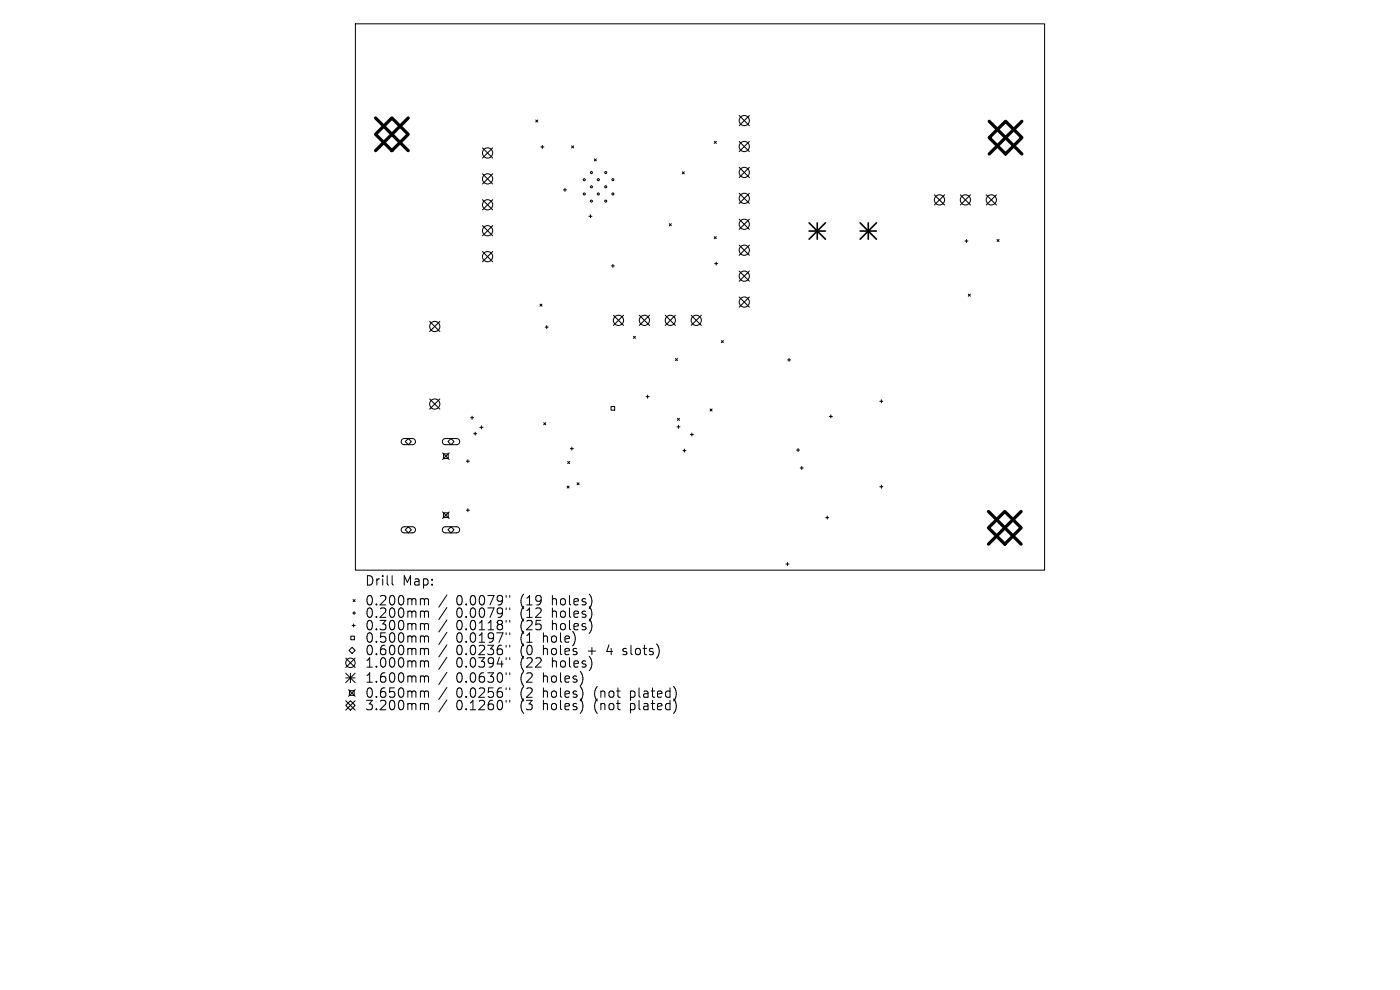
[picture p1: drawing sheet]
<svg xmlns="http://www.w3.org/2000/svg" width="297mm" height="210mm" viewBox="0 0 297 210" stroke-linecap="round" stroke-linejoin="round" font-family="sans-serif">
<defs><g id="words">
<g font-size="2.8">
<text x="77.3" y="124.5">Drill</text>
<text x="85.4" y="124.5">Map:</text>
<text x="77.3" y="128.7">0.200mm</text>
<text x="77.3" y="131.3">0.200mm</text>
<text x="96.8" y="128.7">0.0079&quot;</text>
<text x="96.8" y="131.3">0.0079&quot;</text>
<text x="110.5" y="128.7">(19</text>
<text x="110.5" y="131.3">(12</text>
<text x="117.4" y="128.7">holes)</text>
<text x="117.4" y="131.3">holes)</text>
<text x="77.3" y="134">0.300mm</text>
<text x="77.3" y="136.6">0.500mm</text>
<text x="96.8" y="134">0.0118&quot;</text>
<text x="96.8" y="136.6">0.0197&quot;</text>
<text x="110.5" y="134">(25</text>
<text x="110.5" y="136.6">(1</text>
<text x="115.5" y="136.6">hole)</text>
<text x="117.4" y="134">holes)</text>
<text x="77.3" y="139.3">0.600mm</text>
<text x="77.3" y="141.9">1.000mm</text>
<text x="96.8" y="139.3">0.0236&quot;</text>
<text x="96.8" y="141.9">0.0394&quot;</text>
<text x="110.5" y="139.3">(0</text>
<text x="110.5" y="141.9">(22</text>
<text x="115.5" y="139.3">holes</text>
<text x="117.4" y="141.9">holes)</text>
<text x="125.2" y="139.3">+</text>
<text x="129.4" y="139.3">4</text>
<text x="133" y="139.3">slots)</text>
<text x="77.3" y="145.1">1.600mm</text>
<text x="77.3" y="148.3">0.650mm</text>
<text x="96.8" y="145.1">0.0630&quot;</text>
<text x="96.8" y="148.3">0.0256&quot;</text>
<text x="110.5" y="145.1">(2</text>
<text x="110.5" y="148.3">(2</text>
<text x="115.5" y="145.1">holes)</text>
<text x="115.5" y="148.3">holes)</text>
<text x="126.5" y="148.3">(not</text>
<text x="134.4" y="148.3">plated)</text>
<text x="77.3" y="150.9">3.200mm</text>
<text x="96.8" y="150.9">0.1260&quot;</text>
<text x="110.5" y="150.9">(3</text>
<text x="115.5" y="150.9">holes)</text>
<text x="126.5" y="150.9">(not</text>
<text x="134.4" y="150.9">plated)</text>
</g>
</g></defs>
<g fill="none" stroke="#000" stroke-width=".21">
<path d="M75.4 5.1h146.2v115.9h-146.2zM83.2 122.1v1.7l.3 .3M89.5 127l.4 .1 .1 .2M89.5 129.6h.3l.2 .3M89.5 132.3h.3l.2 .3M89.5 134.9h.3l.2 .3M89.5 137.5l.4 .1 .1 .2M90 127.3l.3-.3 .5 .1 .1 1.2M90 127.3v1M90 129.9v1.1M90 132.6v1M90 135.2v1"/>
<path d="M90 137.8v1.1M90 129.9l.3-.3 .5 .1 .1 1.3M90 132.6l.3-.3 .5 .1 .1 1.2M90 135.2l.3-.3 .5 .1 .1 1.2M90 137.8l.3-.3 .5 .1 .1 1.3M94.8 126.2l-1.7 2.6M94.8 128.9l-1.7 2.5M94.8 131.5l-1.7 2.6M94.8 134.1l-1.7 2.6M94.8 136.8l-1.7 2.6M94.8 139.4l-1.7 2.6M107.4 126.3v.4"/>
<path d="M107.4 129v.3M107.4 131.6v.4M107.4 134.2v.4M107.4 136.9v.4M107.4 139.5v.4M108.1 126.3v.4M108.1 129v.3M108.1 131.6v.4M108.1 134.2v.4M108.1 136.9v.4M108.1 139.5v.4M132.1 138.8l.2 .1"/>
<path d="M132.2 137.6v.5M89.5 140.2h.3l.2 .3M89.5 143.4h.3l.2 .3M89.5 146.6l.4 .1 .1 .2M89.5 149.2l.4 .1 .1 .2M90 140.5v1M90 143.7v1M90 146.9v1M90 149.5v1.1M90 140.5l.3-.3 .5 .1 .1 1.2M90 143.7l.3-.3 .5 .1 .1 1.2M90 146.9l.3-.3 .5 .1 .1 1.2"/>
<path d="M90 149.5l.3-.3 .5 .1 .1 1.3M94.8 142.6l-1.7 2.6M94.8 145.8l-1.7 2.6M94.8 148.5l-1.7 2.5M107.4 142.7v.4M107.4 145.9v.4M107.4 148.6v.3M108.1 142.7v.4M108.1 145.9v.4M108.1 148.6v.3"/>
</g>
<g fill="none" stroke="#000" stroke-width=".22">
<path d="M102.4 31.4l2.1 2.1M102.4 36.9l2.1 2.1M104.5 31.4l-2.1 2.1M104.5 36.9l-2.1 2.1M113.7 25.5l.4 .4M114.1 25.5l-.4 .4M114.7 31.2h.7M115.1 30.8v.7M119.8 39.9v.7M121.3 31l.4 .4M121.7 31l-.4 .4M126.1 33.7l.4 .4"/>
<path d="M126.5 33.7l-.4 .4M144.7 36.5l.5 .4M145.2 36.5l-.5 .4M151.5 30l.5 .4M152 30l-.5 .4M156.8 24.5l2.2 2.2M156.8 30l2.2 2.2M156.8 35.5l2.2 2.2M159 24.5l-2.2 2.2M159 30l-2.2 2.2M159 35.5l-2.2 2.2M102.4 42.4l2.1 2.1"/>
<path d="M102.4 47.9l2.1 2.1M102.4 53.4l2.1 2.1M104.5 42.4l-2.1 2.1M104.5 47.9l-2.1 2.1M104.5 53.4l-2.1 2.1M119.5 40.3h.7M124.9 45.9h.7M125.3 45.6v.6M129.7 56.4h.6M130 56.1v.6M142 47.5l.4 .4M142.4 47.5l-.4 .4"/>
<path d="M151.5 50.2l.5 .4M151.6 55.9h.7M151.9 55.6v.6M152 50.2l-.5 .4M156.8 41l2.2 2.2M156.8 46.5l2.2 2.2M156.8 52l2.2 2.2M156.8 57.5l2.2 2.2M159 41l-2.2 2.2M159 46.5l-2.2 2.2M159 52l-2.2 2.2M159 57.5l-2.2 2.2"/>
<path d="M198.2 41.3l2.2 2.2M200.4 41.3l-2.2 2.2M203.7 41.3l2.2 2.2M204.7 51.1h.6M205 50.8v.7M205.9 41.3l-2.2 2.2M209.2 41.3l2.2 2.2M211.4 41.3l-2.2 2.2M211.5 50.8l.4 .4M211.9 50.8l-.4 .4M91.1 68.2l2.2 2.1M93.3 68.2l-2.2 2.1"/>
<path d="M114.5 64.5l.5 .5M115 64.5l-.5 .5M115.7 69.4h.6M116 69.1v.6M130.1 66.9l2.2 2.1M132.3 66.9l-2.2 2.1M134.4 71.3l.4 .5M134.8 71.3l-.4 .5M135.6 66.9l2.2 2.1M137.8 66.9l-2.2 2.1M141.1 66.9l2.2 2.1M143.3 66.9l-2.2 2.1"/>
<path d="M143.3 76.1l.4 .4M143.7 76.1l-.4 .4M146.6 66.9l2.2 2.1M148.8 66.9l-2.2 2.1M153 72.2l.5 .5M153.5 72.2l-.5 .5M156.8 63l2.2 2.2M159 63l-2.2 2.2M167.1 76.3h.6M167.4 76v.7M205.4 62.4l.5 .4M205.9 62.4l-.5 .4"/>
<path d="M85.3 93.2l.4-.2h1.9l.4 .3 .1 .5-.2 .3-.3 .2h-2l-.5-.4zM86 93.7l.6-.7 .7 .7-.7 .6zM91.1 84.6l2.2 2.2M93.3 84.6l-2.2 2.2M93.9 96.1l1.4 1.4M94 93.2l.4-.2h2.6l.4 .3 .1 .5-.2 .3-.3 .2h-2.6l-.5-.4zM94.1 96.3h1v1h-1zM95.3 96.1l-1.4 1.4M95.7 93l.6 .7-.6 .6-.7-.6zM98.9 97.8h.7M99.3 97.5v.7M99.8 88.6h.7"/>
<path d="M100.1 88.3v.6M100.5 92h.6M100.8 91.7v.6M101.8 90.7h.7M102.1 90.3v.7M115.3 89.7l.5 .4M115.8 89.7l-.5 .4M120.4 97.9l.5 .4M120.9 97.9l-.5 .4M121 95.2h.6M121.3 94.8v.7M129.6 86.2h.8v.8h-.8z"/>
<path d="M137.1 84.1h.6M137.4 83.8v.7M143.6 90.5h.7M143.7 88.7l.4 .5M143.9 90.2v.7M144.1 88.7l-.4 .5M144.9 95.6h.6M145.2 95.3v.6M146.4 92.2h.7M146.8 91.9v.6M150.6 86.8l.5 .4M151.1 86.8l-.5 .4"/>
<path d="M169 95.5h.6M169.3 95.1v.7M169.8 99.3h.6M170.1 98.9v.7M175.9 88.3h.7M176.3 88v.7M186.7 85.1h.6M187 84.8v.6M85.3 111.9l.4-.2h1.9l.4 .3 .1 .5-.2 .3-.3 .2h-2l-.5-.4zM86 112.4l.6-.7 .7 .7-.7 .6zM93.9 108.6l1.4 1.4M94 111.9l.4-.2h2.6l.4 .3 .1 .5-.2 .3-.3 .2h-2.6l-.5-.4z"/>
<path d="M94.1 108.8h1v1h-1zM95.3 108.6l-1.4 1.4M95.7 111.7l.6 .7-.6 .6-.7-.6zM98.9 108.2h.7M99.3 107.9v.7M120.3 103.1l.4 .4M120.7 103.1l-.4 .4M122.4 102.4l.5 .4M122.9 102.4l-.5 .4M166.7 119.7h.7M167.1 119.3v.7M175.2 109.8h.6"/>
<path d="M175.5 109.5v.6M186.7 103.2h.6M187 102.9v.7M73.3 139.6l2 2M74 138l.7-.7 .6 .7-.6 .6zM74.4 134.9h.8v.8h-.8zM74.7 132.7h.6M74.9 127.2l.4 .4M75 132.4v.6M75.3 127.2l-.4 .4M75.3 139.6l-2 2M73.3 149.6l1-1 1 1-1 1z"/>
<path d="M73.3 142.8l2 2M73.3 143.8h2M73.3 148.6l2 2M73.9 146.3l1.4 1.4M74.1 146.5h1v1h-1zM74.3 142.8v2M75.3 142.8l-2 2M75.3 146.3l-1.4 1.4M75.3 148.6l-2 2"/>
<circle cx="103.4" cy="37.9" r="1.08"/>
<circle cx="103.4" cy="32.4" r="1.08"/>
<circle cx="124" cy="38.1" r=".22"/>
<circle cx="125.5" cy="39.6" r=".22"/>
<circle cx="125.5" cy="36.6" r=".22"/>
<circle cx="126.9" cy="38.1" r=".22"/>
<circle cx="128.5" cy="39.6" r=".22"/>
<circle cx="128.5" cy="36.6" r=".22"/>
<circle cx="130" cy="38.1" r=".22"/>
<circle cx="157.9" cy="25.6" r="1.08"/>
<circle cx="157.9" cy="31.1" r="1.08"/>
<circle cx="157.9" cy="36.6" r="1.08"/>
<circle cx="103.4" cy="48.9" r="1.08"/>
<circle cx="103.4" cy="54.4" r="1.08"/>
<circle cx="103.4" cy="43.4" r="1.08"/>
<circle cx="124" cy="41.1" r=".22"/>
<circle cx="125.5" cy="42.7" r=".22"/>
<circle cx="126.9" cy="41.1" r=".22"/>
<circle cx="128.5" cy="42.7" r=".22"/>
<circle cx="130" cy="41.1" r=".22"/>
<circle cx="157.9" cy="47.6" r="1.08"/>
<circle cx="157.9" cy="58.6" r="1.08"/>
<circle cx="157.9" cy="42.1" r="1.08"/>
<circle cx="157.9" cy="53.1" r="1.08"/>
<circle cx="199.3" cy="42.4" r="1.08"/>
<circle cx="204.8" cy="42.4" r="1.08"/>
<circle cx="210.3" cy="42.4" r="1.08"/>
<circle cx="92.2" cy="69.3" r="1.08"/>
<circle cx="131.2" cy="68" r="1.08"/>
<circle cx="136.7" cy="68" r="1.08"/>
<circle cx="142.2" cy="68" r="1.08"/>
<circle cx="147.7" cy="68" r="1.08"/>
<circle cx="157.9" cy="64.1" r="1.08"/>
<circle cx="92.2" cy="85.7" r="1.08"/>
<circle cx="75.1" cy="130" r=".22"/>
<circle cx="74.3" cy="140.6" r="1"/>
</g>
<path d="M171.6 47.3l3.5 3.4M171.6 49h3.5M173.4 47.3v3.4M175.1 47.3l-3.5 3.4M182.5 49h3.4M182.5 47.3l3.4 3.4M184.2 47.3v3.4M185.9 47.3l-3.4 3.4" fill="none" stroke="#000" stroke-width=".35"/>
<path d="M79.7 25l6.9 7M83.1 25l3.5 3.5-3.5 3.5-3.4-3.5zM86.6 25l-6.9 7M209.9 29.2l3.4-3.5 3.5 3.5-3.5 3.5zM209.9 25.7l6.9 7M216.8 25.7l-6.9 7M209.7 112l3.5-3.5 3.4 3.5-3.4 3.4zM209.7 108.5l6.9 6.9M216.6 108.5l-6.9 6.9" fill="none" stroke="#000" stroke-width=".69"/>
<use href="#words"/>
</svg>
